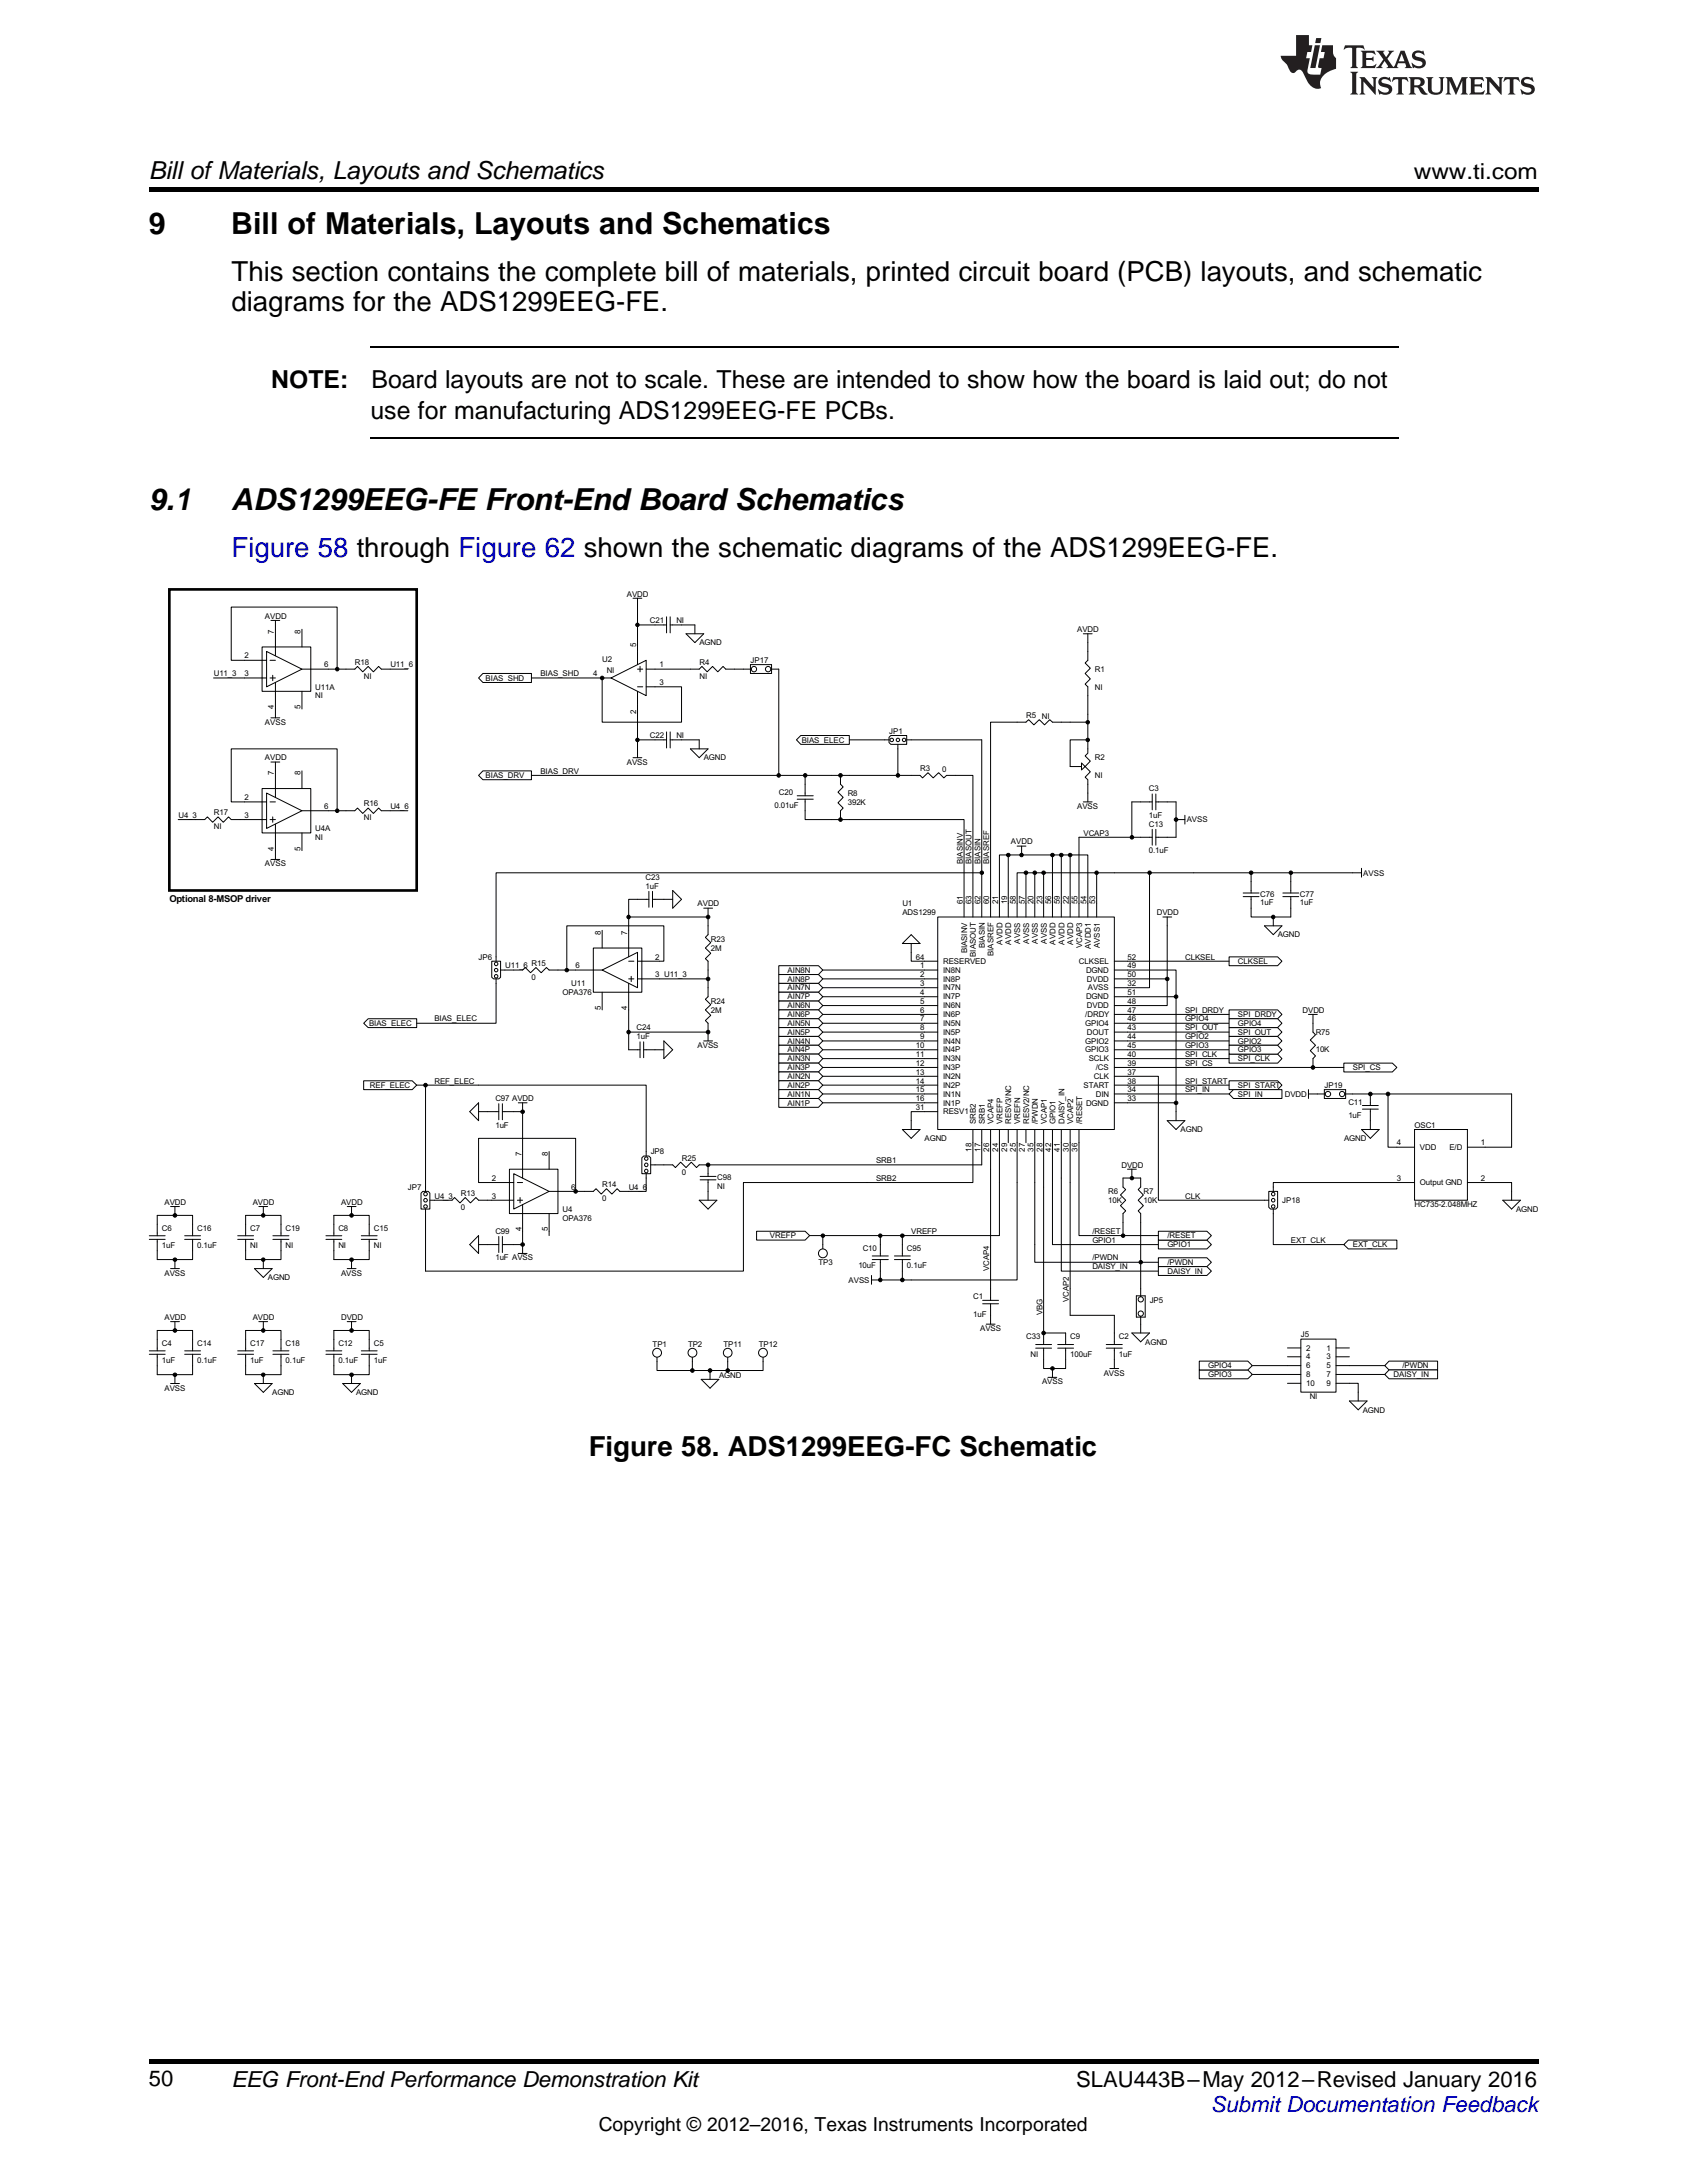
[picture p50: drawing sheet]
<svg xmlns="http://www.w3.org/2000/svg" width="216mm" height="279mm" viewBox="0 0 216 279" stroke-linecap="round" stroke-linejoin="round" font-family="sans-serif">
<defs><g id="words">
<g font-size="3.9">
<text x="19" y="30">9</text>
<text x="29.6" y="30">Bill of Materials, Layouts and Schematics</text>
<text x="19" y="65.3">9.1</text>
<text x="29.6" y="65.3">ADS1299EEG-FE Front-End Board Schematics</text>
</g>
<g font-size="3.5">
<text x="29.6" y="36">This section contains the complete bill of materials, printed circuit board (PCB) layouts, and schematic</text>
<text x="29.6" y="39.9">diagrams for the ADS1299EEG-FE.</text>
<text x="75.4" y="186.4">Figure 58. ADS1299EEG-FC Schematic</text>
</g>
<text font-size="3.5" fill="#00f" x="29.6" y="71.3">Figure 58 through Figure 62 shown the schematic diagrams of the ADS1299EEG-FE.</text>
<g font-size="3.2">
<text x="19" y="23">Bill ofMaterials, Layouts and Schematics</text>
<text x="34.7" y="49.7">NOTE:</text>
<text x="47.4" y="53.6">use for manufacturing ADS1299EEG-FE PCBs.</text>
<text x="47.5" y="49.7">Board layouts are not to scale. These are intended to show how the board is laid out; do not</text>
</g>
<g font-size="2.8">
<text x="180.9" y="23">www.ti.com</text>
<text x="19" y="267">50</text>
<text x="29.6" y="267.1">EEG Front-End Performance Demonstration Kit</text>
<text x="137.7" y="267.1">SLAU443B–May 2012–Revised January 2016</text>
</g>
<text font-size="2.8" fill="#00f" x="155" y="270.4">Submit Documentation Feedback</text>
<text font-size="2.5" x="76.6" y="272.7">Copyright © 2012–2016, Texas Instruments Incorporated</text>
<text font-size="1.2" x="21.7" y="115.4">Optional 8-MSOP driver</text>
<g font-size="1">
<text x="80.2" y="76.4">AVDD</text>
<text x="33.9" y="79.2">AVDD</text>
<text x="35.1" y="81.1" transform="rotate(-90 35.1 81.1)">7</text>
<text x="38.5" y="81.1" transform="rotate(-90 38.5 81.1)">8</text>
<text x="81.4" y="82.8" transform="rotate(-90 81.4 82.8)">5</text>
<text x="83.2" y="79.8">C21</text>
<text x="86.6" y="79.8">NI</text>
<text x="89.5" y="82.6">AGND</text>
<text x="137.9" y="80.9">AVDD</text>
<text x="27.4" y="86.5">U11_3</text>
<text x="31.3" y="86.5">3</text>
<text x="31.3" y="84.3">2</text>
<text x="40.4" y="88.3">U11A</text>
<text x="40.4" y="89.4">NI</text>
<text x="41.5" y="85.4">6</text>
<text x="45.4" y="85.1">R18</text>
<text x="46.6" y="86.9">NI</text>
<text x="50" y="85.4">U11_6</text>
<text x="62.1" y="87.1">BIAS_SHD</text>
<text x="69.2" y="86.5">BIAS_SHD</text>
<text x="75.9" y="86.5">4</text>
<text x="77.1" y="84.7">U2</text>
<text x="77.6" y="86.1">NI</text>
<text x="84.4" y="85.4">1</text>
<text x="84.4" y="87.7">3</text>
<text x="89.5" y="85.1">R4</text>
<text x="89.5" y="86.9">NI</text>
<text x="96.1" y="84.9">JP17</text>
<text x="140.1" y="86">R1</text>
<text x="140.1" y="88.3">NI</text>
<text x="33.9" y="92.8">AVSS</text>
<text x="35.1" y="90.7" transform="rotate(-90 35.1 90.7)">4</text>
<text x="38.5" y="90.7" transform="rotate(-90 38.5 90.7)">5</text>
<text x="81.4" y="91.3" transform="rotate(-90 81.4 91.3)">2</text>
<text x="83.2" y="94.5">C22</text>
<text x="86.6" y="94.5">NI</text>
<text x="102.6" y="95">BIAS_ELEC</text>
<text x="113.8" y="93.9">JP1</text>
<text x="131.3" y="91.9">R5</text>
<text x="133.4" y="92">NI</text>
<text x="33.9" y="97.3">AVDD</text>
<text x="35.1" y="99.2" transform="rotate(-90 35.1 99.2)">7</text>
<text x="38.5" y="99.2" transform="rotate(-90 38.5 99.2)">8</text>
<text x="62.1" y="99.6">BIAS_DRV</text>
<text x="69.2" y="99">BIAS_DRV</text>
<text x="80.2" y="97.9">AVSS</text>
<text x="90.1" y="97.3">AGND</text>
<text x="99.7" y="101.7">C20</text>
<text x="108.5" y="101.9">R8</text>
<text x="117.7" y="98.7">R3</text>
<text x="120.6" y="98.8">0</text>
<text x="140.1" y="97.3">R2</text>
<text x="140.1" y="99.6">NI</text>
<text x="147" y="101.3">C3</text>
<text x="22.8" y="104.7">U4_3</text>
<text x="27.4" y="104.3">R17</text>
<text x="27.4" y="106.1">NI</text>
<text x="31.3" y="104.7">3</text>
<text x="31.3" y="102.4">2</text>
<text x="40.4" y="106.4">U4A</text>
<text x="40.4" y="107.5">NI</text>
<text x="41.5" y="103.5">6</text>
<text x="46.6" y="103.2">R16</text>
<text x="46.6" y="105">NI</text>
<text x="50" y="103.5">U4_6</text>
<text x="99.1" y="103.4">0.01uF</text>
<text x="108.5" y="103">392K</text>
<text x="137.9" y="103.5">AVSS</text>
<text x="138.7" y="107">VCAP3</text>
<text x="147" y="104.7">1uF</text>
<text x="147" y="105.8">C13</text>
<text x="151.9" y="105.2">AVSS</text>
<text x="33.9" y="110.9">AVSS</text>
<text x="35.1" y="108.9" transform="rotate(-90 35.1 108.9)">4</text>
<text x="38.5" y="108.9" transform="rotate(-90 38.5 108.9)">5</text>
<text x="82.6" y="112.6">C23</text>
<text x="82.6" y="113.7">1uF</text>
<text x="123.2" y="110.6" transform="rotate(-90 123.2 110.6)">BIASINV</text>
<text x="124.3" y="110.6" transform="rotate(-90 124.3 110.6)">BIASOUT</text>
<text x="125.5" y="110.6" transform="rotate(-90 125.5 110.6)">BIASIN</text>
<text x="126.6" y="110.6" transform="rotate(-90 126.6 110.6)">BIASREF</text>
<text x="129.4" y="108.1">AVDD</text>
<text x="147" y="109.2">0.1uF</text>
<text x="174.5" y="112.1">AVSS</text>
<text x="76.9" y="119.7" transform="rotate(-90 76.9 119.7)">8</text>
<text x="80.3" y="119.7" transform="rotate(-90 80.3 119.7)">7</text>
<text x="89.3" y="116">AVDD</text>
<text x="115.5" y="116">U1</text>
<text x="115.5" y="117.1">ADS1299</text>
<text x="123.2" y="115.7" transform="rotate(-90 123.2 115.7)">61</text>
<text x="124.3" y="115.7" transform="rotate(-90 124.3 115.7)">63</text>
<text x="125.5" y="115.7" transform="rotate(-90 125.5 115.7)">62</text>
<text x="126.6" y="115.7" transform="rotate(-90 126.6 115.7)">60</text>
<text x="127.7" y="115.7" transform="rotate(-90 127.7 115.7)">21</text>
<text x="128.9" y="115.7" transform="rotate(-90 128.9 115.7)">19</text>
<text x="130" y="115.7" transform="rotate(-90 130 115.7)">58</text>
<text x="131.1" y="115.7" transform="rotate(-90 131.1 115.7)">57</text>
<text x="132.3" y="115.7" transform="rotate(-90 132.3 115.7)">20</text>
<text x="133.4" y="115.7" transform="rotate(-90 133.4 115.7)">23</text>
<text x="134.5" y="115.7" transform="rotate(-90 134.5 115.7)">56</text>
<text x="135.6" y="115.7" transform="rotate(-90 135.6 115.7)">59</text>
<text x="136.8" y="115.7" transform="rotate(-90 136.8 115.7)">22</text>
<text x="137.9" y="115.7" transform="rotate(-90 137.9 115.7)">55</text>
<text x="139" y="115.7" transform="rotate(-90 139 115.7)">54</text>
<text x="140.2" y="115.7" transform="rotate(-90 140.2 115.7)">53</text>
<text x="148" y="117.1">DVDD</text>
<text x="161.3" y="114.8">C76</text>
<text x="161.3" y="115.9">1uF</text>
<text x="163.5" y="120">AGND</text>
<text x="166.3" y="114.8">C77</text>
<text x="166.3" y="115.9">1uF</text>
<text x="61.2" y="122.8">JP6</text>
<text x="64.6" y="123.9">U11_6</text>
<text x="68" y="123.6">R15</text>
<text x="68" y="125.4">0</text>
<text x="73.7" y="123.9">6</text>
<text x="83.9" y="125.1">3 U11_3</text>
<text x="83.9" y="122.8">2</text>
<text x="91" y="120.6">R23</text>
<text x="91" y="121.7">2M</text>
<text x="100.8" y="124.5">AIN8N</text>
<text x="100.8" y="125.6">AIN8P</text>
<text x="117.2" y="122.8">64</text>
<text x="117.7" y="123.9">1</text>
<text x="117.7" y="125.1">2</text>
<text x="120.7" y="124.5">IN8N</text>
<text x="120.7" y="125.6">IN8P</text>
<text x="120.7" y="123.4">RESERVED</text>
<text x="123.8" y="122" transform="rotate(-90 123.8 122)">BIASINV</text>
<text x="124.9" y="122.5" transform="rotate(-90 124.9 122.5)">BIASOUT</text>
<text x="126" y="121.3" transform="rotate(-90 126 121.3)">BIASIN</text>
<text x="127.2" y="122.4" transform="rotate(-90 127.2 122.4)">BIASREF</text>
<text x="128.3" y="120.9" transform="rotate(-90 128.3 120.9)">AVDD</text>
<text x="129.4" y="120.9" transform="rotate(-90 129.4 120.9)">AVDD</text>
<text x="130.6" y="120.8" transform="rotate(-90 130.6 120.8)">AVSS</text>
<text x="131.7" y="120.8" transform="rotate(-90 131.7 120.8)">AVSS</text>
<text x="132.8" y="120.8" transform="rotate(-90 132.8 120.8)">AVSS</text>
<text x="134" y="120.8" transform="rotate(-90 134 120.8)">AVSS</text>
<text x="135.1" y="120.9" transform="rotate(-90 135.1 120.9)">AVDD</text>
<text x="136.2" y="120.9" transform="rotate(-90 136.2 120.9)">AVDD</text>
<text x="137.3" y="120.9" transform="rotate(-90 137.3 120.9)">AVDD</text>
<text x="138.1" y="123.4">CLKSEL</text>
<text x="138.5" y="121.3" transform="rotate(-90 138.5 121.3)">VCAP3</text>
<text x="139" y="124.5">DGND</text>
<text x="139.1" y="125.6">DVDD</text>
<text x="139.6" y="121.5" transform="rotate(-90 139.6 121.5)">AVDD1</text>
<text x="140.7" y="121.3" transform="rotate(-90 140.7 121.3)">AVSS1</text>
<text x="144.3" y="122.8">52</text>
<text x="144.3" y="125.1">50</text>
<text x="144.3" y="123.9">49</text>
<text x="151.7" y="122.8">CLKSEL</text>
<text x="158.4" y="123.4">CLKSEL</text>
<text x="47.2" y="131.3">BIAS_ELEC</text>
<text x="55.6" y="130.7">BIAS_ELEC</text>
<text x="72" y="127.3">OPA376</text>
<text x="73.1" y="126.2">U11</text>
<text x="76.9" y="129.3" transform="rotate(-90 76.9 129.3)">5</text>
<text x="80.3" y="129.3" transform="rotate(-90 80.3 129.3)">4</text>
<text x="81.5" y="131.9">C24</text>
<text x="91" y="128.5">R24</text>
<text x="91" y="129.6">2M</text>
<text x="100.8" y="126.8">AIN7N</text>
<text x="100.8" y="127.9">AIN7P</text>
<text x="100.8" y="129">AIN6N</text>
<text x="100.8" y="130.2">AIN6P</text>
<text x="100.8" y="131.3">AIN5N</text>
<text x="117.7" y="126.2">3</text>
<text x="117.7" y="127.3">4</text>
<text x="117.7" y="128.5">5</text>
<text x="117.7" y="129.6">6</text>
<text x="117.7" y="130.7">7</text>
<text x="117.7" y="131.9">8</text>
<text x="120.7" y="126.8">IN7N</text>
<text x="120.7" y="127.9">IN7P</text>
<text x="120.7" y="129">IN6N</text>
<text x="120.7" y="130.2">IN6P</text>
<text x="120.7" y="131.3">IN5N</text>
<text x="138.9" y="131.3">GPIO4</text>
<text x="138.9" y="130.2">/DRDY</text>
<text x="139" y="127.9">DGND</text>
<text x="139.1" y="129">DVDD</text>
<text x="139.2" y="126.8">AVSS</text>
<text x="144.3" y="130.7">46</text>
<text x="144.3" y="129.6">47</text>
<text x="144.3" y="131.9">43</text>
<text x="144.3" y="128.5">48</text>
<text x="144.3" y="126.2">32</text>
<text x="144.3" y="127.3">51</text>
<text x="151.7" y="129.6">SPI_DRDY</text>
<text x="151.7" y="130.7">GPIO4</text>
<text x="151.7" y="131.9">SPI_OUT</text>
<text x="158.4" y="130.2">SPI_DRDY</text>
<text x="158.4" y="131.3">GPIO4</text>
<text x="166.7" y="129.6">DVDD</text>
<text x="81.5" y="133">1uF</text>
<text x="89.3" y="134.1">AVSS</text>
<text x="100.8" y="132.4">AIN5P</text>
<text x="100.8" y="133.6">AIN4N</text>
<text x="100.8" y="134.7">AIN4P</text>
<text x="100.8" y="135.8">AIN3N</text>
<text x="100.8" y="137">AIN3P</text>
<text x="117.2" y="134.1">10</text>
<text x="117.2" y="135.3">11</text>
<text x="117.2" y="136.4">12</text>
<text x="117.2" y="137.5">13</text>
<text x="117.7" y="133">9</text>
<text x="120.7" y="132.4">IN5P</text>
<text x="120.7" y="133.6">IN4N</text>
<text x="120.7" y="134.7">IN4P</text>
<text x="120.7" y="135.8">IN3N</text>
<text x="120.7" y="137">IN3P</text>
<text x="138.9" y="134.7">GPIO3</text>
<text x="138.9" y="133.6">GPIO2</text>
<text x="139.1" y="132.4">DOUT</text>
<text x="139.3" y="135.8">SCLK</text>
<text x="140.2" y="137">/CS</text>
<text x="144.3" y="134.1">45</text>
<text x="144.3" y="133">44</text>
<text x="144.3" y="136.4">39</text>
<text x="144.3" y="137.5">37</text>
<text x="144.3" y="135.3">40</text>
<text x="151.7" y="133">GPIO2</text>
<text x="151.7" y="134.1">GPIO3</text>
<text x="151.7" y="135.3">SPI_CLK</text>
<text x="151.7" y="136.4">SPI_CS</text>
<text x="158.4" y="132.4">SPI_OUT</text>
<text x="158.4" y="133.6">GPIO2</text>
<text x="158.4" y="135.8">SPI_CLK</text>
<text x="158.4" y="134.7">GPIO3</text>
<text x="168.4" y="132.4">R75</text>
<text x="168.4" y="134.7">10K</text>
<text x="173.1" y="137">SPI_CS</text>
<text x="47.3" y="139.2">REF_ELEC</text>
<text x="55.6" y="138.7">REF_ELEC</text>
<text x="63.4" y="140.9">C97 AVDD</text>
<text x="100.8" y="138.1">AIN2N</text>
<text x="100.8" y="139.2">AIN2P</text>
<text x="100.8" y="140.4">AIN1N</text>
<text x="100.8" y="141.5">AIN1P</text>
<text x="117.2" y="138.7">14</text>
<text x="117.2" y="139.8">15</text>
<text x="117.2" y="140.9">16</text>
<text x="117.2" y="142.1">31</text>
<text x="120.7" y="138.1">IN2N</text>
<text x="120.7" y="139.2">IN2P</text>
<text x="120.7" y="140.4">IN1N</text>
<text x="120.7" y="141.5">IN1P</text>
<text x="120.7" y="142.6">RESV1</text>
<text x="124.9" y="143.9" transform="rotate(-90 124.9 143.9)">SRB2</text>
<text x="126" y="143.9" transform="rotate(-90 126 143.9)">SRB1</text>
<text x="127.2" y="143.9" transform="rotate(-90 127.2 143.9)">VCAP4</text>
<text x="128.3" y="143.9" transform="rotate(-90 128.3 143.9)">VREFP</text>
<text x="129.4" y="143.9" transform="rotate(-90 129.4 143.9)">RESV3/NC</text>
<text x="130.6" y="143.9" transform="rotate(-90 130.6 143.9)">VREFN</text>
<text x="131.7" y="143.9" transform="rotate(-90 131.7 143.9)">RESV2/NC</text>
<text x="132.8" y="143.9" transform="rotate(-90 132.8 143.9)">/PWDN</text>
<text x="134" y="143.9" transform="rotate(-90 134 143.9)">VCAP1</text>
<text x="135.1" y="143.9" transform="rotate(-90 135.1 143.9)">GPIO1</text>
<text x="136.2" y="143.9" transform="rotate(-90 136.2 143.9)">DAISY_IN</text>
<text x="137.3" y="143.9" transform="rotate(-90 137.3 143.9)">VCAP2</text>
<text x="138.5" y="143.9" transform="rotate(-90 138.5 143.9)">/RESET</text>
<text x="138.7" y="139.2">START</text>
<text x="139" y="141.5">DGND</text>
<text x="140" y="138.1">CLK</text>
<text x="140.2" y="140.4">DIN</text>
<text x="144.3" y="138.7">38</text>
<text x="144.3" y="139.8">34</text>
<text x="144.3" y="140.9">33</text>
<text x="151.7" y="138.7">SPI_START</text>
<text x="151.7" y="139.8">SPI_IN</text>
<text x="158.4" y="139.2">SPI_START</text>
<text x="158.4" y="140.4">SPI_IN</text>
<text x="164.4" y="140.4">DVDD</text>
<text x="169.5" y="139.2">JP19</text>
<text x="172.6" y="141.4">C11</text>
<text x="172.6" y="143.1">1uF</text>
<text x="63.4" y="144.3">1uF</text>
<text x="66.7" y="148" transform="rotate(-90 66.7 148)">7</text>
<text x="70.1" y="148" transform="rotate(-90 70.1 148)">8</text>
<text x="83.3" y="147.7">JP8</text>
<text x="87.2" y="148.5">R25</text>
<text x="112.1" y="148.9">SRB1</text>
<text x="118.3" y="146">AGND</text>
<text x="124.3" y="147.4" transform="rotate(-90 124.3 147.4)">18</text>
<text x="125.5" y="147.4" transform="rotate(-90 125.5 147.4)">17</text>
<text x="126.6" y="147.4" transform="rotate(-90 126.6 147.4)">26</text>
<text x="127.7" y="147.4" transform="rotate(-90 127.7 147.4)">24</text>
<text x="128.9" y="147.4" transform="rotate(-90 128.9 147.4)">29</text>
<text x="130" y="147.4" transform="rotate(-90 130 147.4)">25</text>
<text x="131.1" y="147.4" transform="rotate(-90 131.1 147.4)">27</text>
<text x="132.3" y="147.4" transform="rotate(-90 132.3 147.4)">35</text>
<text x="133.4" y="147.4" transform="rotate(-90 133.4 147.4)">28</text>
<text x="134.5" y="147.4" transform="rotate(-90 134.5 147.4)">42</text>
<text x="135.6" y="147.4" transform="rotate(-90 135.6 147.4)">41</text>
<text x="136.8" y="147.4" transform="rotate(-90 136.8 147.4)">30</text>
<text x="137.9" y="147.4" transform="rotate(-90 137.9 147.4)">36</text>
<text x="143.5" y="149.4">DVDD</text>
<text x="151.1" y="144.9">AGND</text>
<text x="172" y="146">AGND</text>
<text x="178.8" y="146.6">4</text>
<text x="181" y="144.3">OSC1</text>
<text x="181.7" y="147.2">VDD</text>
<text x="185.5" y="147.2">E/D</text>
<text x="189.5" y="146.6">1</text>
<text x="21" y="154.2">AVDD</text>
<text x="32.3" y="154.2">AVDD</text>
<text x="43.7" y="154.2">AVDD</text>
<text x="52.2" y="152.3">JP7</text>
<text x="55.6" y="153.4">U4_3</text>
<text x="59" y="153.1">R13</text>
<text x="59" y="154.9">0</text>
<text x="62.9" y="153.4">3</text>
<text x="62.9" y="151.1">2</text>
<text x="72" y="155.1">U4</text>
<text x="73.1" y="152.3">6</text>
<text x="77.1" y="151.9">R14</text>
<text x="77.1" y="153.7">0</text>
<text x="80.5" y="152.3">U4_6</text>
<text x="87.2" y="150.3">0</text>
<text x="91.8" y="151">C98</text>
<text x="91.8" y="152.2">NI</text>
<text x="112.1" y="151.1">SRB2</text>
<text x="141.8" y="152.8">R6</text>
<text x="141.8" y="154">10K</text>
<text x="146.4" y="152.8">R7</text>
<text x="146.4" y="154">10K</text>
<text x="151.7" y="153.4">CLK</text>
<text x="164.1" y="154">JP18</text>
<text x="178.8" y="151.1">3</text>
<text x="181" y="154.5">HC735-2.048MHZ</text>
<text x="181.7" y="151.7">Output GND</text>
<text x="189.5" y="151.1">2</text>
<text x="194" y="155.1">AGND</text>
<text x="20.7" y="157.5">C6</text>
<text x="20.7" y="159.8">1uF</text>
<text x="25.2" y="157.5">C16</text>
<text x="25.2" y="159.8">0.1uF</text>
<text x="32" y="157.5">C7</text>
<text x="32" y="159.8">NI</text>
<text x="36.5" y="157.5">C19</text>
<text x="36.5" y="159.8">NI</text>
<text x="43.3" y="157.5">C8</text>
<text x="43.3" y="159.8">NI</text>
<text x="47.8" y="157.5">C15</text>
<text x="47.8" y="159.8">NI</text>
<text x="63.4" y="157.9">C99</text>
<text x="63.4" y="161.3">1uF AVSS</text>
<text x="66.7" y="157.6" transform="rotate(-90 66.7 157.6)">4</text>
<text x="70.1" y="157.6" transform="rotate(-90 70.1 157.6)">5</text>
<text x="72" y="156.2">OPA376</text>
<text x="98.5" y="158.5">VREFP</text>
<text x="104.7" y="161.9">TP3</text>
<text x="110.4" y="160.1">C10</text>
<text x="116.1" y="160.1">C95</text>
<text x="116.6" y="157.9">VREFP</text>
<text x="139.8" y="159.1">GPIO1</text>
<text x="139.8" y="157.9">/RESET</text>
<text x="139.8" y="161.3">/PWDN</text>
<text x="149.4" y="159.6">GPIO1</text>
<text x="149.4" y="158.5">/RESET</text>
<text x="149.4" y="161.9">/PWDN</text>
<text x="165.2" y="159.1">EXT_CLK</text>
<text x="173.1" y="159.6">EXT_CLK</text>
<text x="21" y="163.3">AVSS</text>
<text x="34.3" y="163.8">AGND</text>
<text x="43.7" y="163.3">AVSS</text>
<text x="108.6" y="164.2">AVSS</text>
<text x="109.8" y="162.3">10uF</text>
<text x="116.1" y="162.3">0.1uF</text>
<text x="124.5" y="166.3">C1</text>
<text x="126.6" y="162.7" transform="rotate(-90 126.6 162.7)">VCAP4</text>
<text x="136.8" y="166.7" transform="rotate(-90 136.8 166.7)">VCAP2</text>
<text x="139.8" y="162.5">DAISY_IN</text>
<text x="147.1" y="166.8">JP5</text>
<text x="149.4" y="163">DAISY_IN</text>
<text x="20.7" y="172.2">C4</text>
<text x="21" y="168.9">AVDD</text>
<text x="25.2" y="172.2">C14</text>
<text x="32" y="172.2">C17</text>
<text x="32.3" y="168.9">AVDD</text>
<text x="36.5" y="172.2">C18</text>
<text x="43.3" y="172.2">C12</text>
<text x="43.7" y="168.9">DVDD</text>
<text x="47.8" y="172.2">C5</text>
<text x="83.5" y="172.4">TP1</text>
<text x="88.1" y="172.4">TP2</text>
<text x="92.6" y="172.4">TP11</text>
<text x="97.1" y="172.4">TP12</text>
<text x="124.5" y="168.6">1uF</text>
<text x="125.4" y="170.4">AVSS</text>
<text x="131.3" y="171.4">C33</text>
<text x="131.9" y="173.7">NI</text>
<text x="133.4" y="168.4" transform="rotate(-90 133.4 168.4)">VBG</text>
<text x="137" y="171.4">C9</text>
<text x="137" y="173.7">100uF</text>
<text x="143.2" y="171.4">C2</text>
<text x="143.2" y="173.7">1uF</text>
<text x="146.6" y="172.1">AGND</text>
<text x="166.5" y="171.2">J5</text>
<text x="167.2" y="172.9">2</text>
<text x="167.2" y="174">4</text>
<text x="169.8" y="172.9">1</text>
<text x="169.8" y="174">3</text>
<text x="20.7" y="174.5">1uF</text>
<text x="21" y="178">AVSS</text>
<text x="25.2" y="174.5">0.1uF</text>
<text x="32" y="174.5">1uF</text>
<text x="34.8" y="178.6">AGND</text>
<text x="36.5" y="174.5">0.1uF</text>
<text x="43.3" y="174.5">0.1uF</text>
<text x="45.6" y="178.6">AGND</text>
<text x="47.8" y="174.5">1uF</text>
<text x="92" y="176.3">AGND</text>
<text x="133.4" y="177.2">AVSS</text>
<text x="141.3" y="176.1">AVSS</text>
<text x="154.6" y="176.3">GPIO3</text>
<text x="154.6" y="175.1">GPIO4</text>
<text x="167.2" y="175.1">6</text>
<text x="167.2" y="176.3">8</text>
<text x="167.2" y="177.4">10</text>
<text x="167.6" y="179.1">NI</text>
<text x="169.8" y="175.1">5</text>
<text x="169.8" y="176.3">7</text>
<text x="169.8" y="177.4">9</text>
<text x="178.3" y="176.3">DAISY_IN</text>
<text x="179.5" y="175.1">/PWDN</text>
<text x="174.4" y="180.8">AGND</text>
</g>
</g></defs>
<path d="M19 263.5h177.8v.6h-177.8z" fill="#000"/>
<g fill="none" stroke="#000" stroke-width=".13">
<path d="M108.7 99.2h-5.7v2.7M116.6 99.2h1.1l.4 .4 .7-.7 .6 .7 .7-.7 .7 .7 .3-.4h1.2M90.1 116.2h1.1M90.6 116.2v1.2M102 102.3h2.1M102 101.9h2.1M103 102.3v2.6h5.7M147.5 102.6h-2.6v4.6h2.6M147.5 101.6v2.1M147.5 106.1v2.1M147.9 102.6h2.6v4.6h-2.6M147.9 101.6v2.1"/>
<path d="M147.9 106.1v2.1M90.1 133.2h1.1M90.6 132.1v1.1M19.1 158.6h2M19.1 158.2h2M20.1 158.6v2.6h4.5v-2.6M20.1 158.2v-2.6h4.5v2.6M23.6 158.6h2.1M23.6 158.2h2.1M30.4 158.6h2.1M30.4 158.2h2.1M31.4 158.6v2.6h4.6v-2.6"/>
<path d="M31.4 158.2v-2.6h4.6v2.6M33.1 154.4h1.2M33.7 154.4v1.2M34.9 158.6h2.1M34.9 158.2h2.1M41.7 158.6h2M41.7 158.2h2M42.7 158.6v2.6h4.6v-2.6M42.7 158.2v-2.6h4.6v2.6M44.4 154.4h1.2M45 154.4v1.2M46.2 158.6h2.1"/>
<path d="M46.2 158.2h2.1M126.8 149.6v16.8M127.9 151.4v6.7h-15.2v2.6M130.2 151.4v12.4h-17.5v-2.6M132.4 151.4v7.9M133.6 151.9v20.2M134.7 151.4v7.9M137 151.4v16.9M149.4 143.4h2.2l-1.1 1.2zM150.5 142.3v1.1M174.2 144.6h2.3l-1.1 1.1zM175.4 143.4v1.2"/>
<path d="M178.8 146.8h2.2M178.8 151.4h2.2M181 144.6h6.8v9h-6.8zM187.8 146.8h2.3M187.8 151.4h2.3M19.1 173.3h2M19.1 172.9h2M20.1 172.9v-2.6h4.5v2.6M20.1 173.3v2.6h4.5M23.6 173.3h2.1M23.6 172.9h2.1M24.6 173.3v1.5"/>
<path d="M41.7 173.3h2M41.7 172.9h2M42.7 173.3v2.6h4.6v-2.6M42.7 172.9v-2.6h4.6v2.6M46.2 173.3h2.1M46.2 172.9h2.1M111.5 163.2v1.2M111.5 163.8h1.2M111.6 161.2h2.1M111.6 160.7h2.1M125.8 166.4h2M125.8 166.9h2"/>
<path d="M126.2 169.5h1.2M126.8 166.9v2.6M132.5 172.5h2.1M132.5 172.1h2.1M133.6 172.5v1.5M135.4 172.5h2M135.4 172.1h2M136.4 170.6v1.5M136.4 172.5v1.5M141.6 172.5h2M141.6 172.1h2M142.6 170.6v1.5"/>
<path d="M142.6 172.5v1.5"/>
</g>
<path d="M61.8 98.7h6.2v1.1h-6.2l-.6-.6z" fill-rule="evenodd" fill="#fff"/>
<path d="M61.8 98.7h6.2v1.1h-6.2l-.6-.6zM144.3 127.6h6.2v14.7M144.3 124.2h6.2v3.4M124.5 146.3v5.1h-13.5M144.3 141.1h6.2" fill="none" stroke="#000" stroke-width=".13"/>
<path d="M96.8 157.6h6.2l.6 .5-.6 .6h-6.2z" fill-rule="evenodd" fill="#fff"/>
<g fill="none" stroke="#000" stroke-width=".13">
<path d="M129 115.7v-6.3h5.7v6.3M129 109.4h-1.1v6.3M130.2 115.7v-4h16.9v14.7h-2.8M130.2 108.3h1.1M130.7 108.3v1.1M131.3 111.7v4M132.4 111.7v4M133.6 111.7v4M135.8 109.4v6.3M137 109.4v6.3M140.3 111.7v4M149.4 118.5v10.2h-5.1"/>
<path d="M173.1 111.7h1.1M174.2 111.1v1.2M144.3 137.8h3.9v15.8h13.6M167.5 139.5v1.1M21.8 154.4h1.2M22.4 154.4v1.2M96.8 157.6h6.2l.6 .5-.6 .6h-6.2zM103.6 158.1h9.1M167.5 140h1.1M167.5 151.4h11.3M174.4 141.5h2M174.4 142h2"/>
<path d="M175.4 140v1.5M175.4 142v1.4M178.8 146.8h-1.2v-6.8h15.9v6.8h-3.4M190.1 151.4h3.4v2.2M192.3 153.6h2.3l-1.1 1.1zM43.9 177.1h2.2l-1.1 1.1zM44.4 169.2h1.2M45 169.2v1.1M45 175.9v1.2M133.6 174v1.2h2.8v-1.2M133.6 170.6h2.8M134.1 176.3h1.1"/>
<path d="M134.7 175.2v1.1M137 168.3h5.6M142 175.2h1.2M142.6 174v1.2"/>
</g>
<path d="M157.3 122.5h6.2l.6 .5-.6 .6h-6.2z" fill-rule="evenodd" fill="#fff"/>
<path d="M157.3 122.5h6.2l.6 .5-.6 .6h-6.2z" fill="none" stroke="#000" stroke-width=".13"/>
<path d="M157.3 129.3h6.2l.6 .5-.6 .6h-6.2z" fill-rule="evenodd" fill="#fff"/>
<path d="M157.3 129.3h6.2l.6 .5-.6 .6h-6.2z" fill="none" stroke="#000" stroke-width=".13"/>
<path d="M157.3 131.5h6.2l.6 .6-.6 .6h-6.2z" fill-rule="evenodd" fill="#fff"/>
<path d="M157.3 131.5h6.2l.6 .6-.6 .6h-6.2z" fill="none" stroke="#000" stroke-width=".13"/>
<path d="M157.3 132.7h6.2l.6 .5-.6 .6h-6.2z" fill-rule="evenodd" fill="#fff"/>
<path d="M157.3 132.7h6.2l.6 .5-.6 .6h-6.2z" fill="none" stroke="#000" stroke-width=".13"/>
<path d="M157.3 134.9h6.2l.6 .6-.6 .6h-6.2z" fill-rule="evenodd" fill="#fff"/>
<path d="M157.3 134.9h6.2l.6 .6-.6 .6h-6.2z" fill="none" stroke="#000" stroke-width=".13"/>
<path d="M172 136.1h6.2l.6 .5-.6 .6h-6.2z" fill-rule="evenodd" fill="#fff"/>
<path d="M172 136.1h6.2l.6 .5-.6 .6h-6.2z" fill="none" stroke="#000" stroke-width=".13"/>
<path d="M157.3 138.3h6.2l.6 .6-.6 .6h-6.2z" fill-rule="evenodd" fill="#fff"/>
<path d="M144.3 123h13M144.3 129.8h13M144.3 131h13M144.3 132.1h13M144.3 133.2h13M144.3 134.4h13M144.3 135.5h13M144.3 136.6h27.7M144.3 138.9h13M157.3 138.3h6.2l.6 .6-.6 .6h-6.2zM21.8 169.2h1.2M22.4 169.2v1.1" fill="none" stroke="#000" stroke-width=".13"/>
<path d="M157.3 140l.6-.5h6.2v1.1h-6.2z" fill-rule="evenodd" fill="#fff"/>
<path d="M68 99.2h35M108.7 99.2h7.9M114.9 95.8v3.4M116.6 94.7h9v21M122.3 99.2h2.2v16.5M108.7 104.9h14.7v10.8M132.4 159.3v2.3h13.6M134.7 159.3h13.5M144.3 140h13M157.3 140l.6-.5h6.2v1.1h-6.2zM24.6 174.8v1.1" fill="none" stroke="#000" stroke-width=".13"/>
<path d="M148.2 158.7h6.3l.5 .6-.5 .5h-6.3z" fill-rule="evenodd" fill="#fff"/>
<g fill="none" stroke="#000" stroke-width=".13">
<path d="M81 76.6h1.1M81.6 80h3.7M81.6 76.6v6.8M85.3 78.9v2.1M85.8 78.9v2.1M85.8 80h1.4M88.9 80v1.1M68 86.8h9.1v5.6h10.1v-4.5h-3.4M81 97h1.1M81.6 94.7h3.7M81.6 90.2v6.8M83.8 85.6h5.7l.3-.3 .7 .7 .7-.7 .7 .7 .6-.7 .4 .3h1.1"/>
<path d="M85.3 93.7v2M85.8 94.7h1.4M85.8 93.7v2M87.8 81.1h2.3l-1.2 1.1zM88.4 95.8h2.2l-1.1 1.2zM89.5 94.7v1.1M125.6 146.3v2.8M126.8 146.3v3.3M127.9 146.3v5.1M130.2 146.3v5.1M132.4 146.3v5.1M133.6 146.3v5.6"/>
<path d="M134.7 146.3v5.1M135.8 146.3v4.5M137 146.3v5.1M143.7 156.5v-1.2l.4-.3-.7-.7 .7-.7-.7-.7 .7-.6-.4-.4v-1.1h2.3v1.1l-.3 .4 .6 .6-.6 .7 .6 .7-.6 .7 .3 .3v1.2M144.3 149.6h1.1M144.9 149.6v1.2M148.2 158.7h6.3l.5 .6-.5 .5h-6.3z"/>
</g>
<path d="M61.8 86.2h6.2v1.2h-6.2l-.6-.6z" fill-rule="evenodd" fill="#fff"/>
<path d="M61.8 86.2h6.2v1.2h-6.2l-.6-.6zM94 85.6h1.1M99.7 85.6v13.6M134.7 109.4h4.5v6.3M144.9 107.2h-6.8v8.5M148.8 117.4h1.2M149.4 117.4v1.1" fill="none" stroke="#000" stroke-width=".13"/>
<path d="M148.2 157.6h6.3l.5 .5-.5 .6h-6.3z" fill-rule="evenodd" fill="#fff"/>
<path d="M148.2 157.6h6.3l.5 .5-.5 .6h-6.3z" fill="none" stroke="#000" stroke-width=".13"/>
<path d="M148.2 161h6.3l.5 .6-.5 .5h-6.3z" fill-rule="evenodd" fill="#fff"/>
<g fill="none" stroke="#000" stroke-width=".13">
<path d="M77.1 86.8h1.1M78.2 86.8l4.5-2.3v4.5zM81.6 85.6h.7M81.6 83.4v1.7M81.6 88.5v1.7M81.6 87.9h.7M81.9 85.3v.7M82.7 85.6h1.1M82.7 87.9h1.1M147.1 111.7h26M150.5 104.9h1.1M151.6 104.3v1.2"/>
<path d="M159.1 114.8h2M159.1 114.3h2M160.1 111.7v2.6M160.1 114.8v1.4M161.8 118.5h2.3l-1.1 1.1zM163 117.4v1.1M164.2 114.8h2M164.2 114.3h2M165.2 111.7v2.6M165.2 114.8v2.6M144.3 125.3h5.1M135.8 150.8v11.9h12.4"/>
<path d="M143.7 158.1h4.5M21.8 162.4h1.2M21.8 177.1h1.2M22.4 161.2v1.2M22.4 175.9v1.2M30.4 173.3h2.1M30.4 172.9h2.1M31.4 172.9v-2.6h4.6v2.6M31.4 173.3v2.6h4.6v-2.6M32.6 162.4h2.2l-1.1 1.1zM32.6 177.1h2.2l-1.1 1.1zM33.1 169.2h1.2"/>
<path d="M33.7 161.2v1.2M33.7 169.2v1.1M33.7 175.9v1.2M34.9 173.3h2.1M34.9 172.9h2.1M44.4 162.4h1.2M45 161.2v1.2M144.9 170.6h2.2l-1.1 1.1zM145.4 165.9h1.2v2.7h-1.2zM146 168.5v2.1M148.2 161h6.3l.5 .6-.5 .5h-6.3zM148.2 161.6h-2.2v4.4"/>
<circle cx="146" cy="168.1" r=".34"/>
<circle cx="146" cy="166.3" r=".34"/>
</g>
<path d="M177.8 174.2h6.2v1.1h-6.2l-.6-.5z" fill-rule="evenodd" fill="#fff"/>
<path d="M160.3 174.8h4.5M177.8 174.2h6.2v1.1h-6.2l-.6-.5z" fill="none" stroke="#000" stroke-width=".13"/>
<path d="M157.3 133.8h6.2l.6 .6-.6 .5h-6.2z" fill-rule="evenodd" fill="#fff"/>
<path d="M157.3 133.8h6.2l.6 .6-.6 .5h-6.2z" fill="none" stroke="#000" stroke-width=".13"/>
<path d="M157.3 130.4h6.2l.6 .6-.6 .5h-6.2z" fill-rule="evenodd" fill="#fff"/>
<path d="M157.3 130.4h6.2l.6 .6-.6 .5h-6.2z" fill="none" stroke="#000" stroke-width=".13"/>
<path d="M148.2 162.1h6.3l.5 .6-.5 .5h-6.3z" fill-rule="evenodd" fill="#fff"/>
<path d="M148.2 162.1h6.3l.5 .6-.5 .5h-6.3z" fill="none" stroke="#000" stroke-width=".13"/>
<path d="M153.5 175.3h6.2l.6 .6-.6 .6h-6.2z" fill-rule="evenodd" fill="#fff"/>
<path d="M153.5 175.3h6.2l.6 .6-.6 .6h-6.2z" fill="none" stroke="#000" stroke-width=".13"/>
<path d="M153.5 174.2h6.2l.6 .6-.6 .5h-6.2z" fill-rule="evenodd" fill="#fff"/>
<path d="M153.5 174.2h6.2l.6 .6-.6 .5h-6.2z" fill="none" stroke="#000" stroke-width=".13"/>
<path d="M177.8 175.3h6.2v1.2h-6.2l-.6-.6z" fill-rule="evenodd" fill="#fff"/>
<g fill="none" stroke="#000" stroke-width=".13">
<path d="M161.8 153.6h.6M162.4 152.5h1.1v2l-.2 .2h-.7l-.2-.2zM162.8 154.3h.3v.3h-.3zM162.8 152.7h.3v.3l-.1 .1-.2-.1zM162.8 153.5l.2-.1 .1 .1v.3h-.3zM163 154.7v.6M167.5 151.4h-4.5v1.1M160.3 175.9h6.2M164.8 174.8h1.7M164.8 172.5h1.7M164.8 173.7h1.7M164.8 177h1.7"/>
<path d="M166.5 171.4h4.5v6.8h-4.5zM171 177h2.8v2.3M171 175.9h6.2M171 174.8h6.2M171 172.5h1.7M171 173.7h1.7M172.7 179.3h2.3l-1.2 1.1zM177.8 175.3h6.2v1.2h-6.2l-.6-.6z"/>
</g>
<path d="M172.6 158.7h6.2v1.1h-6.2l-.6-.5z" fill-rule="evenodd" fill="#fff"/>
<path d="M81.4 79.8h.3v.3h-.3zM81.4 94.5h.3v.4h-.3zM115.5 144.6h2.2l-1.1 1.1zM116.6 143.4v1.2M163 155.3v4h9M172.6 158.7h6.2v1.1h-6.2l-.6-.5zM93.1 173.7v.6" fill="none" stroke="#000" stroke-width=".13"/>
<g fill="#000">
<path d="M81.4 79.8h.3v.3h-.3z" fill-rule="evenodd"/>
<path d="M81.4 94.5h.3v.4h-.3z" fill-rule="evenodd"/>
</g>
<circle cx="93.1" cy="173.1" r=".56" fill="#fff"/>
<g fill="none" stroke="#000" stroke-width=".13">
<path d="M97.7 173.7v.6"/>
<circle cx="93.1" cy="173.1" r=".56"/>
</g>
<circle cx="97.6" cy="173.1" r=".57" fill="#fff"/>
<g fill="none" stroke="#000" stroke-width=".13">
<path d="M84.1 173.7v.6"/>
<circle cx="97.6" cy="173.1" r=".57"/>
</g>
<circle cx="84.1" cy="173.1" r=".57" fill="#fff"/>
<g fill="none" stroke="#000" stroke-width=".13">
<path d="M88.6 173.7v.6"/>
<circle cx="84.1" cy="173.1" r=".57"/>
</g>
<circle cx="88.6" cy="173.1" r=".57" fill="#fff"/>
<g fill="none" stroke="#000" stroke-width=".13">
<path d="M87.2 80h1.7M87.2 94.7h2.3M107.6 99.2v1.2l.3 .3-.7 .7 .7 .7-.7 .7 .7 .6-.3 .4v1.1M105.3 159.3v.5M143.7 156.5v1.6M144.7 150.6h.3v.3h-.3zM146 156.5v5.1M84.1 174.3v1.1h13.6v-1.1M88.6 174.3v1.1M89.7 176.5h2.3l-1.1 1.2zM90.9 175.4v1.1M93.1 174.3v1.1"/>
<circle cx="150.5" cy="104.9" r=".23"/>
<circle cx="88.6" cy="173.1" r=".57"/>
</g>
<g fill="#000">
<path d="M144.7 150.6h.3v.3h-.3z" fill-rule="evenodd"/>
<circle cx="150.5" cy="104.9" r=".23"/>
</g>
<circle cx="105.3" cy="160.4" r=".57" fill="#fff"/>
<g fill="none" stroke="#000" stroke-width=".13">
<path d="M116.6 119.6l1.1 1.2h-2.2zM120 117.4h22.6v27.2h-22.6zM123.4 115.7v1.7M124.5 115.7v1.7M125.6 115.7v1.7M126.8 115.7v1.7M127.9 115.7v1.7M128.9 109.3h.3v.3h-.3l-.1-.2zM129 115.7v1.7M130.2 115.7v1.7M130.6 109.3h.3v.3h-.3zM131.1 111.5h.4v.4h-.4v-.2z"/>
<path d="M131.3 115.7v1.7M132.3 111.5h.3l.1 .2-.1 .2h-.3l-.1-.2zM132.4 115.7v1.7M133.4 111.5h.3l.1 .2-.1 .2h-.3l-.1-.2zM133.6 115.7v1.7M134.5 109.3h.4v.1v.2h-.4v-.2zM134.7 115.7v1.7M135.7 109.3h.3l.1 .1-.1 .2h-.3zM135.8 115.7v1.7M136.8 109.3h.3l.1 .1-.1 .2h-.3zM137 115.7v1.7M138.1 115.7v1.7"/>
<path d="M139.2 115.7v1.7M140.2 111.5h.3v.4h-.3zM140.3 115.7v1.7M144.7 107l.2-.1 .1 .1v.3h-.3zM147 111.5h.3v.4h-.3zM160 111.5h.3v.4h-.3l-.1-.2zM160.1 116.2v1.2h5.1M162.8 117.2l.2-.1 .1 .1v.3l-.1 .1-.2-.1zM165 111.5h.4v.4h-.4zM105.3 124.2h14.7M105.3 125.3h14.7M105.3 126.4h14.7"/>
<path d="M105.3 127.6h14.7M105.3 128.7h14.7M105.3 129.8h14.7M105.3 131h14.7M105.3 132.1h14.7M105.3 133.2h14.7M105.3 134.4h14.7M105.3 135.5h14.7M105.3 136.6h14.7M105.3 137.8h14.7M105.3 138.9h14.7M116.6 120.8v2.2h3.4"/>
<path d="M142.6 124.2h1.7M142.6 125.3h1.7M142.6 126.4h1.7M142.6 127.6h1.7M142.6 128.7h1.7M142.6 129.8h1.7M142.6 131h1.7M142.6 132.1h1.7M142.6 133.2h1.7M142.6 134.4h1.7M142.6 135.5h1.7M142.6 136.6h1.7"/>
<path d="M142.6 137.8h1.7M142.6 138.9h1.7M142.6 123h1.7M149.2 125.1h.3v.4h-.3l-.1-.2zM150.4 127.4h.3v.3h-.3l-.1-.1zM167.5 129.8h1.1M168 129.8v2.3l.4 .3-.7 .7 .7 .7-.7 .7 .7 .6-.4 .4v1.1M54.1 152.5h.7l.2 .2v2h-1.1v-2zM54.3 154.3h.3l.1 .1-.1 .2h-.3zM54.5 151.9v.6M54.5 154.7v.6M55 153.6h.6"/>
<path d="M62.4 142.3h1.4M62.4 159.3h1.4M63.8 141.3v2M63.8 158.3v2M64.3 142.3h2.6M64.3 141.3v2M64.3 158.3v2M64.3 159.3h2.6M105.2 158h.3v.3h-.3zM105.3 158.1v1.2M105.3 140h14.7M105.3 141.1h14.7"/>
<path d="M112.5 158h.3v.3h-.3zM115.3 158h.3l.1 .1-.1 .2h-.3zM115.5 158.1v2.6M120 142.3h-3.4v1.1M124.5 144.6v1.7M125.6 144.6v1.7M126.8 144.6v1.7M127.9 144.6v1.7M129 144.6v1.7M130.2 144.6v1.7M131.3 144.6v1.7M132.4 144.6v1.7"/>
<path d="M133.6 144.6v1.7M134.7 144.6v1.7M135.8 144.6v1.7M137 144.6v1.7M138.1 144.6v13.5h5.6M142.6 140h1.7M142.6 141.1h1.7M143.6 158h.3v.3h-.3zM150.4 141h.3v.3h-.3l-.1-.2zM112.5 163.7h.3v.3l-.1 .1-.2-.1zM114.5 161.2h2M114.5 160.7h2"/>
<path d="M115.5 161.2v2.6M134.5 175h.4v.2v.1h-.4v-.1zM142.6 168.3v2.3M145.8 161.4h.4v.3h-.4z"/>
<circle cx="77.1" cy="86.8" r=".23"/>
<circle cx="107.6" cy="99.2" r=".23"/>
<circle cx="107.6" cy="104.9" r=".23"/>
<circle cx="168" cy="136.6" r=".23"/>
<circle cx="54.5" cy="153.6" r=".23"/>
<circle cx="54.5" cy="152.8" r=".23"/>
<circle cx="88.6" cy="175.4" r=".23"/>
<circle cx="90.9" cy="175.4" r=".23"/>
<circle cx="93.1" cy="175.4" r=".23"/>
<circle cx="105.3" cy="160.4" r=".57"/>
<circle cx="115.5" cy="163.8" r=".23"/>
<circle cx="133.6" cy="170.6" r=".23"/>
</g>
<g fill="#000">
<path d="M128.9 109.3h.3v.3h-.3l-.1-.2z" fill-rule="evenodd"/>
<path d="M130.6 109.3h.3v.3h-.3z" fill-rule="evenodd"/>
<path d="M131.1 111.5h.4v.4h-.4v-.2z" fill-rule="evenodd"/>
<path d="M132.3 111.5h.3l.1 .2-.1 .2h-.3l-.1-.2z" fill-rule="evenodd"/>
<path d="M133.4 111.5h.3l.1 .2-.1 .2h-.3l-.1-.2z" fill-rule="evenodd"/>
<path d="M134.5 109.3h.4v.1v.2h-.4v-.2z" fill-rule="evenodd"/>
<path d="M135.7 109.3h.3l.1 .1-.1 .2h-.3z" fill-rule="evenodd"/>
<path d="M136.8 109.3h.3l.1 .1-.1 .2h-.3z" fill-rule="evenodd"/>
<path d="M140.2 111.5h.3v.4h-.3z" fill-rule="evenodd"/>
<path d="M144.7 107l.2-.1 .1 .1v.3h-.3z" fill-rule="evenodd"/>
<path d="M147 111.5h.3v.4h-.3z" fill-rule="evenodd"/>
<path d="M160 111.5h.3v.4h-.3l-.1-.2z" fill-rule="evenodd"/>
<path d="M162.8 117.2l.2-.1 .1 .1v.3l-.1 .1-.2-.1z" fill-rule="evenodd"/>
<path d="M165 111.5h.4v.4h-.4z" fill-rule="evenodd"/>
<path d="M149.2 125.1h.3v.4h-.3l-.1-.2z" fill-rule="evenodd"/>
<path d="M150.4 127.4h.3v.3h-.3l-.1-.1z" fill-rule="evenodd"/>
<path d="M105.2 158h.3v.3h-.3z" fill-rule="evenodd"/>
<path d="M112.5 158h.3v.3h-.3z" fill-rule="evenodd"/>
<path d="M115.3 158h.3l.1 .1-.1 .2h-.3z" fill-rule="evenodd"/>
<path d="M143.6 158h.3v.3h-.3z" fill-rule="evenodd"/>
<path d="M150.4 141h.3v.3h-.3l-.1-.2z" fill-rule="evenodd"/>
<path d="M112.5 163.7h.3v.3l-.1 .1-.2-.1z" fill-rule="evenodd"/>
<path d="M134.5 175h.4v.2v.1h-.4v-.1z" fill-rule="evenodd"/>
<path d="M145.8 161.4h.4v.3h-.4z" fill-rule="evenodd"/>
<circle cx="77.1" cy="86.8" r=".23"/>
<circle cx="107.6" cy="99.2" r=".23"/>
<circle cx="107.6" cy="104.9" r=".23"/>
<circle cx="168" cy="136.6" r=".23"/>
<circle cx="88.6" cy="175.4" r=".23"/>
<circle cx="90.9" cy="175.4" r=".23"/>
<circle cx="93.1" cy="175.4" r=".23"/>
<circle cx="115.5" cy="163.8" r=".23"/>
<circle cx="133.6" cy="170.6" r=".23"/>
</g>
<path d="M46.5 138.3h6.3l.5 .6-.5 .6h-6.3z" fill-rule="evenodd" fill="#fff"/>
<path d="M46.5 138.3h6.3l.5 .6-.5 .6h-6.3zM53.3 138.9h7.9M54.5 138.9v13M62.9 123h1.2v2.1l-.3 .2h-.6l-.3-.2zM63.3 124.8h.4v.3h-.4zM63.3 123.2l.2-.1 .2 .1v.3l-.2 .1-.2-.1zM63.3 124h.4v.3h-.4zM63.5 122.5v.5M63.5 125.3v.6M64.1 124.2h.5" fill="none" stroke="#000" stroke-width=".13"/>
<path d="M46.5 131l.6-.6h6.2v1.1h-6.2z" fill-rule="evenodd" fill="#fff"/>
<path d="M90.6 117.4v2.2l-.3 .4 .7 .6-.7 .7 .7 .7-.7 .7 .3 .3v4.6l-.3 .3 .7 .7-.7 .7 .7 .6-.7 .7 .3 .4v1.1M46.5 131l.6-.6h6.2v1.1h-6.2zM71.4 124.2h2.3M84.4 123h.6v-4.5h-12.5v5.7M84.4 125.3h6.2" fill="none" stroke="#000" stroke-width=".13"/>
<path d="M99.7 123.6h5l.6 .6-.6 .5h-5z" fill-rule="evenodd" fill="#fff"/>
<path d="M99.7 123.6h5l.6 .6-.6 .5h-5z" fill="none" stroke="#000" stroke-width=".13"/>
<path d="M99.7 124.7h5l.6 .6-.6 .6h-5z" fill-rule="evenodd" fill="#fff"/>
<path d="M99.7 124.7h5l.6 .6-.6 .6h-5z" fill="none" stroke="#000" stroke-width=".13"/>
<path d="M99.7 125.9h5l.6 .5-.6 .6h-5z" fill-rule="evenodd" fill="#fff"/>
<path d="M99.7 125.9h5l.6 .5-.6 .6h-5z" fill="none" stroke="#000" stroke-width=".13"/>
<path d="M99.7 127h5l.6 .6-.6 .5h-5z" fill-rule="evenodd" fill="#fff"/>
<path d="M99.7 127h5l.6 .6-.6 .5h-5z" fill="none" stroke="#000" stroke-width=".13"/>
<path d="M99.7 128.1h5l.6 .6-.6 .6h-5z" fill-rule="evenodd" fill="#fff"/>
<path d="M99.7 128.1h5l.6 .6-.6 .6h-5z" fill="none" stroke="#000" stroke-width=".13"/>
<path d="M99.7 129.3h5l.6 .5-.6 .6h-5z" fill-rule="evenodd" fill="#fff"/>
<path d="M99.7 129.3h5l.6 .5-.6 .6h-5z" fill="none" stroke="#000" stroke-width=".13"/>
<path d="M99.7 130.4h5l.6 .6-.6 .5h-5z" fill-rule="evenodd" fill="#fff"/>
<path d="M99.7 130.4h5l.6 .6-.6 .5h-5z" fill="none" stroke="#000" stroke-width=".13"/>
<path d="M99.7 131.5h5l.6 .6-.6 .6h-5z" fill-rule="evenodd" fill="#fff"/>
<path d="M99.7 131.5h5l.6 .6-.6 .6h-5z" fill="none" stroke="#000" stroke-width=".13"/>
<path d="M99.7 132.7h5l.6 .5-.6 .6h-5z" fill-rule="evenodd" fill="#fff"/>
<path d="M99.7 132.7h5l.6 .5-.6 .6h-5z" fill="none" stroke="#000" stroke-width=".13"/>
<path d="M99.7 133.8h5l.6 .6-.6 .5h-5z" fill-rule="evenodd" fill="#fff"/>
<path d="M99.7 133.8h5l.6 .6-.6 .5h-5z" fill="none" stroke="#000" stroke-width=".13"/>
<path d="M99.7 134.9h5l.6 .6-.6 .6h-5z" fill-rule="evenodd" fill="#fff"/>
<path d="M99.7 134.9h5l.6 .6-.6 .6h-5z" fill="none" stroke="#000" stroke-width=".13"/>
<path d="M99.7 136.1h5l.6 .5-.6 .6h-5z" fill-rule="evenodd" fill="#fff"/>
<path d="M99.7 136.1h5l.6 .5-.6 .6h-5z" fill="none" stroke="#000" stroke-width=".13"/>
<path d="M99.7 137.2h5l.6 .6-.6 .5h-5z" fill-rule="evenodd" fill="#fff"/>
<path d="M99.7 137.2h5l.6 .6-.6 .5h-5z" fill="none" stroke="#000" stroke-width=".13"/>
<path d="M99.7 138.3h5l.6 .6-.6 .6h-5z" fill-rule="evenodd" fill="#fff"/>
<path d="M99.7 138.3h5l.6 .6-.6 .6h-5z" fill="none" stroke="#000" stroke-width=".13"/>
<path d="M99.7 139.5h5l.6 .5-.6 .6h-5z" fill-rule="evenodd" fill="#fff"/>
<path d="M99.7 139.5h5l.6 .5-.6 .6h-5z" fill="none" stroke="#000" stroke-width=".13"/>
<path d="M99.7 140.6h5l.6 .5-.6 .6h-5z" fill-rule="evenodd" fill="#fff"/>
<g fill="none" stroke="#000" stroke-width=".13">
<path d="M130.2 92.4h1.1l.3-.3 .7 .7 .7-.7 .7 .7 .6-.7 .4 .3h1.1M137 98.1h1.9M139.2 83.4v1.1l-.3 .4 .6 .6-.6 .7 .6 .7-.6 .7 .3 .3v1.1M139.2 94.7v1.7l-.3 .3 .6 .7-.6 .7 .6 .7-.6 .7 .3 .3v1.7M139.2 91.4v1M125.6 111.7h-62.1v10.8M63.5 125.9v5.1h-10.2M60.1 142.3l1.1-1.2v2.3zM61.2 158.1v2.3l-1.1-1.1zM61.2 159.3h1.2M61.2 142.3h1.2M66.3 141.1h1.2"/>
<path d="M66.9 141.1v1.2M66.9 159.3v1.1M85 149.1h1.1l.3 .3 .7-.7 .7 .7 .7-.7 .6 .7 .4-.3h36.1M89.5 153.6h2.2l-1.1 1.1zM89.6 150.6h2M89.6 151h2M90.6 149.1v1.5M90.6 151v2.6M99.7 140.6h5l.6 .5-.6 .6h-5zM111 151.4h-15.9v11.3h-40.6M66.3 160.4h1.2"/>
</g>
<path d="M138.4 97.6l.5 .5-.5 .4z" fill="#fff"/>
<g fill="none" stroke="#000" stroke-width=".13">
<path d="M34.7 79.4h1.1M35.2 79.4v4.5M27.3 86.8h6.8M33.5 82.8h6.3v5.7h-6.3zM34.1 83.4l4.5 2.2-4.5 2.3zM34.1 84.5h-4.5v-6.8h13.5v7.9M34.6 86.8h.6M34.6 84.5h.6M34.7 97.5h1.1M34.7 91.9h1.1M34.9 86.4v.7M35.2 87.4v4.5"/>
<path d="M35.2 97.5v4.6M38.6 85.6h6.8l.4-.3 .6 .7 .7-.7 .7 .7 .7-.7 .3 .3h3.4M38.6 80.5v2.3M38.6 88.5v2.2M38.6 98.7v2.2M43 85.5l.1-.1 .2 .1v.3l-.2 .1-.1-.1zM95.1 85.6h1.1M96 85.1h2.7v1.1h-2.7zM98.7 85.6h1M113.2 94.7h.6M114 94.5h.3v.4h-.3l-.1-.2zM114 94.1h2v1.2h-2l-.2-.3v-.6z"/>
<path d="M114.8 94.5h.3v.4h-.3zM114.9 95.3v.5M115.5 94.5h.4v.4h-.4zM116 94.7h.6M130.2 92.4h-3.4v23.3M135.8 92.4h3.4v2.3h-2.2v3.4M138.4 97.6l.5 .5-.5 .4zM138.6 81.1h1.2M139.1 92.3h.3v.3h-.3zM139.1 94.5h.3v.4h-.3zM139.2 81.1v2.3M139.2 89v2.4"/>
<path d="M22.8 104.9h3.4l.3-.3 .7 .6 .7-.6 .7 .6 .6-.6 .4 .3h4.5M33.5 100.9h6.3v5.7h-6.3zM34.1 101.5l4.5 2.3-4.5 2.2zM34.1 102.6h-4.5v-6.8h13.5v8M34.6 102.6h.6M34.6 104.9h.6M34.7 110h1.1M34.9 104.6v.6M35.2 105.5v4.5M38.6 103.8h6.8l.4-.4 .6 .7 .7-.7 .7 .7 .7-.7 .3 .4h3.4M38.6 106.6v2.3M43 103.6l.1-.1 .2 .1v.3l-.2 .1-.1-.1z"/>
<path d="M77.1 119.1v2.2M80.3 117.2l.2-.1 .1 .1v.3l-.1 .1-.2-.1zM83 115.1h-2.5v2.3M83 114.1v2M83.5 115.1h2.6M83.5 114.1v2M86.1 114l1.1 1.1-1.1 1.1zM90.6 117.4h-10.1v5.1M125.5 111.5h.3v.4h-.3zM138.6 102.6h1.2M139.2 101.5v1.1M61.2 138.9h21.5v9.1"/>
<path d="M64.6 124.2h2.3l.3-.4 .7 .7 .7-.7 .7 .7 .6-.7 .4 .4h1.1M72.4 124h.3l.1 .2-.1 .1h-.3l-.1-.1zM73.7 124.2h3.4M75.9 121.3h6.2v5.7h-6.2zM77.1 124.2l4.5-2.3v4.5zM77.1 127v2.3M80.3 131.9h.3v.4h-.1h-.2zM80.5 125.9v6.2h10.1M80.5 125.3h.6M80.5 123h.6M80.5 132.1v2.3h1.4M80.8 125v.6"/>
<path d="M81.6 125.3h2.8M81.6 123h2.8M81.9 133.3v2.1M82.4 134.4h2.6M82.4 133.3v2.1M85 133.2l1.1 1.2-1.1 1.1zM90.5 125.1h.3v.4h-.3l-.1-.2zM169.5 139.5h2.7v1.1h-2.7zM33.5 155.4l.2-.1 .1 .1v.3l-.1 .1-.2-.1zM54.5 155.3v7.4M55.6 153.6h2.3l.3-.3 .7 .7 .6-.7 .7 .7 .7-.7 .3 .3h4.5M65.2 149.6h6.2v5.7h-6.2z"/>
<path d="M65.7 150.2l4.6 2.3-4.6 2.2zM65.7 151.4h-4.5v-5.7h12.5v6.8M66.2 153.6h.7M66.2 151.4h.7M66.6 153.3v.7M66.7 142.1h.3v.3h-.3v-.1zM66.7 159.1h.3v.3h-.3v-.1zM66.9 142.3v8.5M66.9 154.2v5.1M70.3 147.4v2.2M70.3 155.3v2.8M82.4 148h.6l.3 .2v2h-1.2v-2z"/>
<path d="M82.5 148.1h.4v.4h-.3zM82.5 149.7l.2-.1 .2 .1v.3h-.3zM82.5 148.9h.2h.2v.3l-.2 .1-.1-.1zM82.7 150.2v2.3h-3.4l-.3-.4-.7 .7-.7-.7-.7 .7-.6-.7-.4 .4h-5.6M83.3 149.1h1.7M168.6 140h1M172.1 140h5.5M22.2 175.8h.4v.3h-.4v-.2zM22.2 161.1h.4v.3h-.4v-.2zM33.5 161.1h.3v.3h-.3zM33.5 170.1h.2h.1v.3l-.1 .1-.2-.1zM33.5 175.8h.3v.3h-.3z"/>
<path d="M44.8 175.8h.4v.3h-.4v-.2zM44.8 161.1h.4v.3h-.4v-.2z"/>
<circle cx="96.5" cy="85.6" r=".34"/>
<circle cx="98.3" cy="85.6" r=".34"/>
<circle cx="90.6" cy="117.4" r=".23"/>
<circle cx="54.5" cy="138.9" r=".23"/>
<circle cx="90.6" cy="132.1" r=".23"/>
<circle cx="22.4" cy="155.6" r=".23"/>
<circle cx="45" cy="155.6" r=".23"/>
<circle cx="73.7" cy="152.5" r=".23"/>
<circle cx="90.6" cy="149.1" r=".23"/>
<circle cx="170" cy="140" r=".34"/>
<circle cx="171.8" cy="140" r=".34"/>
<circle cx="175.4" cy="140" r=".23"/>
<circle cx="177.6" cy="140" r=".23"/>
<circle cx="22.4" cy="170.3" r=".23"/>
<circle cx="45" cy="170.3" r=".23"/>
</g>
<g fill="#000">
<path d="M43 85.5l.1-.1 .2 .1v.3l-.2 .1-.1-.1z" fill-rule="evenodd"/>
<path d="M139.1 92.3h.3v.3h-.3z" fill-rule="evenodd"/>
<path d="M139.1 94.5h.3v.4h-.3z" fill-rule="evenodd"/>
<path d="M43 103.6l.1-.1 .2 .1v.3l-.2 .1-.1-.1z" fill-rule="evenodd"/>
<path d="M80.3 117.2l.2-.1 .1 .1v.3l-.1 .1-.2-.1z" fill-rule="evenodd"/>
<path d="M125.5 111.5h.3v.4h-.3z" fill-rule="evenodd"/>
<path d="M72.4 124h.3l.1 .2-.1 .1h-.3l-.1-.1z" fill-rule="evenodd"/>
<path d="M80.3 131.9h.3v.4h-.1h-.2z" fill-rule="evenodd"/>
<path d="M90.5 125.1h.3v.4h-.3l-.1-.2z" fill-rule="evenodd"/>
<path d="M33.5 155.4l.2-.1 .1 .1v.3l-.1 .1-.2-.1z" fill-rule="evenodd"/>
<path d="M66.7 142.1h.3v.3h-.3v-.1z" fill-rule="evenodd"/>
<path d="M66.7 159.1h.3v.3h-.3v-.1z" fill-rule="evenodd"/>
<path d="M22.2 175.8h.4v.3h-.4v-.2z" fill-rule="evenodd"/>
<path d="M22.2 161.1h.4v.3h-.4v-.2z" fill-rule="evenodd"/>
<path d="M33.5 161.1h.3v.3h-.3z" fill-rule="evenodd"/>
<path d="M33.5 170.1h.2h.1v.3l-.1 .1-.2-.1z" fill-rule="evenodd"/>
<path d="M33.5 175.8h.3v.3h-.3z" fill-rule="evenodd"/>
<path d="M44.8 175.8h.4v.3h-.4v-.2z" fill-rule="evenodd"/>
<path d="M44.8 161.1h.4v.3h-.4v-.2z" fill-rule="evenodd"/>
<circle cx="90.6" cy="117.4" r=".23"/>
<circle cx="54.5" cy="138.9" r=".23"/>
<circle cx="90.6" cy="132.1" r=".23"/>
<circle cx="22.4" cy="155.6" r=".23"/>
<circle cx="45" cy="155.6" r=".23"/>
<circle cx="73.7" cy="152.5" r=".23"/>
<circle cx="90.6" cy="149.1" r=".23"/>
<circle cx="175.4" cy="140" r=".23"/>
<circle cx="177.6" cy="140" r=".23"/>
<circle cx="22.4" cy="170.3" r=".23"/>
<circle cx="45" cy="170.3" r=".23"/>
</g>
<path d="M21.7 75.4h31.6v38.6h-31.6z" fill="none" stroke="#000" stroke-width=".34"/>
<path d="M102.5 94.1h6.2v1.2h-6.2l-.6-.6z" fill-rule="evenodd" fill="#fff"/>
<path d="M99.5 99.1h.3v.3l-.1 .1-.2-.1zM102.5 94.1h6.2v1.2h-6.2l-.6-.6zM102.9 99.1h.3v.3l-.1 .1-.2-.1zM108.7 94.7h4.5M114.8 99.1h.3v.3l-.2 .1-.1-.1z" fill="none" stroke="#000" stroke-width=".13"/>
<g fill="#000">
<path d="M99.5 99.1h.3v.3l-.1 .1-.2-.1z" fill-rule="evenodd"/>
<path d="M102.9 99.1h.3v.3l-.1 .1-.2-.1z" fill-rule="evenodd"/>
<path d="M114.8 99.1h.3v.3l-.2 .1-.1-.1z" fill-rule="evenodd"/>
</g>
<path d="M47.4 56h131.7M47.4 44.4h131.7" fill="none" stroke="#000" stroke-width=".18"/>
<path d="M19 24h177.8v.6h-177.8z" fill="#000"/>
<g fill="#231f20">
<path d="M172.1 5.8l-.1 .6a1 1 0 0 1 1-.3v2.3l-.2 .3h1l-.2-.3v-2.3a1.27 1.27 0 0 1 1.1 .2l-.2-.5zM174.1 6.5l.3 .4v1.5l-.3 .3h1.9l.2-.5h-.1a1.12 1.12 0 0 1-1.2 .2l-.1-.7h.6l.4 .2v-.7l-.4 .2h-.6v-.5l.1-.1h.1a.96 .96 0 0 1 1 .2h.1l-.2-.5zM176.1 6.5l.9 1.1-.5 .8-.4 .3h.8l-.1-.2 .4-.7 .4 .7-.2 .2h1.6l-.2-.2 .1-.4h.9l.2 .4-.2 .2h.9l-.2-.3-.8-1.9h-.5l-.6 1.8-.3 .3-.7-1.1 .4-.7 .4-.3h-.8l.2 .1-.1 .2-.3 .5-.4-.6 .2-.2zM179.4 6.9l.3 .9h-.7zM180.9 6.6a.63 .63 0 0 0-.2 .7 .63 .63 0 0 0 .6 .4l.6 .2 .1 .2a.57 .57 0 0 1-.9 .2l-.5-.2 .2 .6 .2-.1 .1 .1a.92 .92 0 0 0 1.4-.6 .67 .67 0 0 0-.7-.7l-.6-.2-.1-.2v-.1a.82 .82 0 0 1 1.2 .2l-.1-.6-.2 .1-.1-.1a1.01 1.01 0 0 0-1 .1zM172.8 9.2l.3 .3v2.2l-.1 .2-.2 .2h1l-.2-.2v-.2v-2.2l.2-.3zM174 9.9l.2 .3v1.5l-.2 .4h.7l-.2-.4v-1.3l1.6 1.7v-1.9l.2-.3h-.7l.2 .3v.9l-1.2-1.2zM176.6 10a.62 .62 0 0 0-.2 .7 .62 .62 0 0 0 .6 .4l.6 .2 .1 .2a.57 .57 0 0 1-.9 .2l-.5-.3 .2 .7 .2-.1h.1a.92 .92 0 0 0 1.4-.6 .67 .67 0 0 0-.7-.7l-.6-.1-.1-.2v-.1a.82 .82 0 0 1 1.2 .2l-.1-.6-.2 .1-.1-.1a1.02 1.02 0 0 0-1 .1zM178.3 9.9l-.1 .6a.61 .61 0 0 1 .7-.3v1.5v.2l-.2 .2h1l-.3-.2v-.2v-1.5a.63 .63 0 0 1 .8 .3l-.1-.6zM180.3 9.9l.2 .3v1.5l-.2 .4h.9l-.2-.2v-.7h.4l.2 .2a.83 .83 0 0 0 1.1 .7l-.4-.4a.96 .96 0 0 0-.6-.6 .58 .58 0 0 0 .6-.6 .58 .58 0 0 0-.5-.6zM181 10.2l.1-.1a.45 .45 0 0 1 .6 .1 .45 .45 0 0 1 .1 .5l-.2 .2h-.6zM182.5 9.9l.2 .3v1.2a.84 .84 0 0 0 1 .7 .76 .76 0 0 0 1-.8v-1.1l.2-.3h-.8l.3 .3-.1 1.4a.6 .6 0 0 1-.6 .3 .6 .6 0 0 1-.5-.6v-1.1l.2-.3zM185 9.9l.2 .3v1.5l-.2 .4h.7l-.2-.4v-1.4l.8 1.8 .8-1.8v1.4l-.2 .4h1l-.2-.2-.1-.2v-1.5l.3-.3h-.8l-.7 1.4-.6-1.4zM188 9.9l.2 .3v1.5v.2l-.2 .2h1.8l.2-.5v-.1a1.12 1.12 0 0 1-1.2 .3l-.1-.7h.6l.4 .1v-.6l-.4 .2h-.6v-.5l.1-.1 .1-.1a.96 .96 0 0 1 1 .3l-.1-.5zM190.1 9.9l.2 .3v1.5l-.2 .4h.7l-.2-.4v-1.3l1.6 1.7v-1.9l.2-.3h-.7l.2 .3v.9l-1.1-1.2zM192.6 9.9l-.1 .6a.61 .61 0 0 1 .7-.3v1.5v.2l-.2 .2h.9l-.2-.2v-.2v-1.5a.63 .63 0 0 1 .8 .3l-.2-.6zM194.9 10a.62 .62 0 0 0-.2 .7 .62 .62 0 0 0 .6 .4l.5 .2 .2 .2a.57 .57 0 0 1-1 .2l-.4-.3 .2 .7 .1-.1h.2a.92 .92 0 0 0 1.3-.6 .67 .67 0 0 0-.6-.7l-.6-.1-.2-.2 .1-.1a.82 .82 0 0 1 1.1 .2l-.1-.6-.2 .1-.1-.1a1.01 1.01 0 0 0-.9 .1z"/>
<path d="M165.9 4.5v2.6h-2a1.6 1.6 0 0 0 .7 1.1l.2 .2a1.16 1.16 0 0 0 .7 1l.2-.1a.56 .56 0 0 1 .5-.4 .56 .56 0 0 1 .5 .3l.2 .4a2.31 2.31 0 0 0 1.6 1.8l.6-.1-.1-.2a1.56 1.56 0 0 1 1.1-1.9l.9-.4v-1.4a.88 .88 0 0 1-.4-.8v-.8h-1.4l-.2 .9h.5l-.1 .8h-.5l-.2 .9v.2l.4 .1-.1 .9-1.5-.1a.78 .78 0 0 1-.1-.9l.2-1.1h-.4l.1-.8h.5l.2-.9h-.5v-1.3zM168.3 5.8l-.6 2.9h.7l.5-2.9zM168.4 4.9l-.1 .6h.7l.1-.6z"/>
</g>
<use href="#words"/>
</svg>
